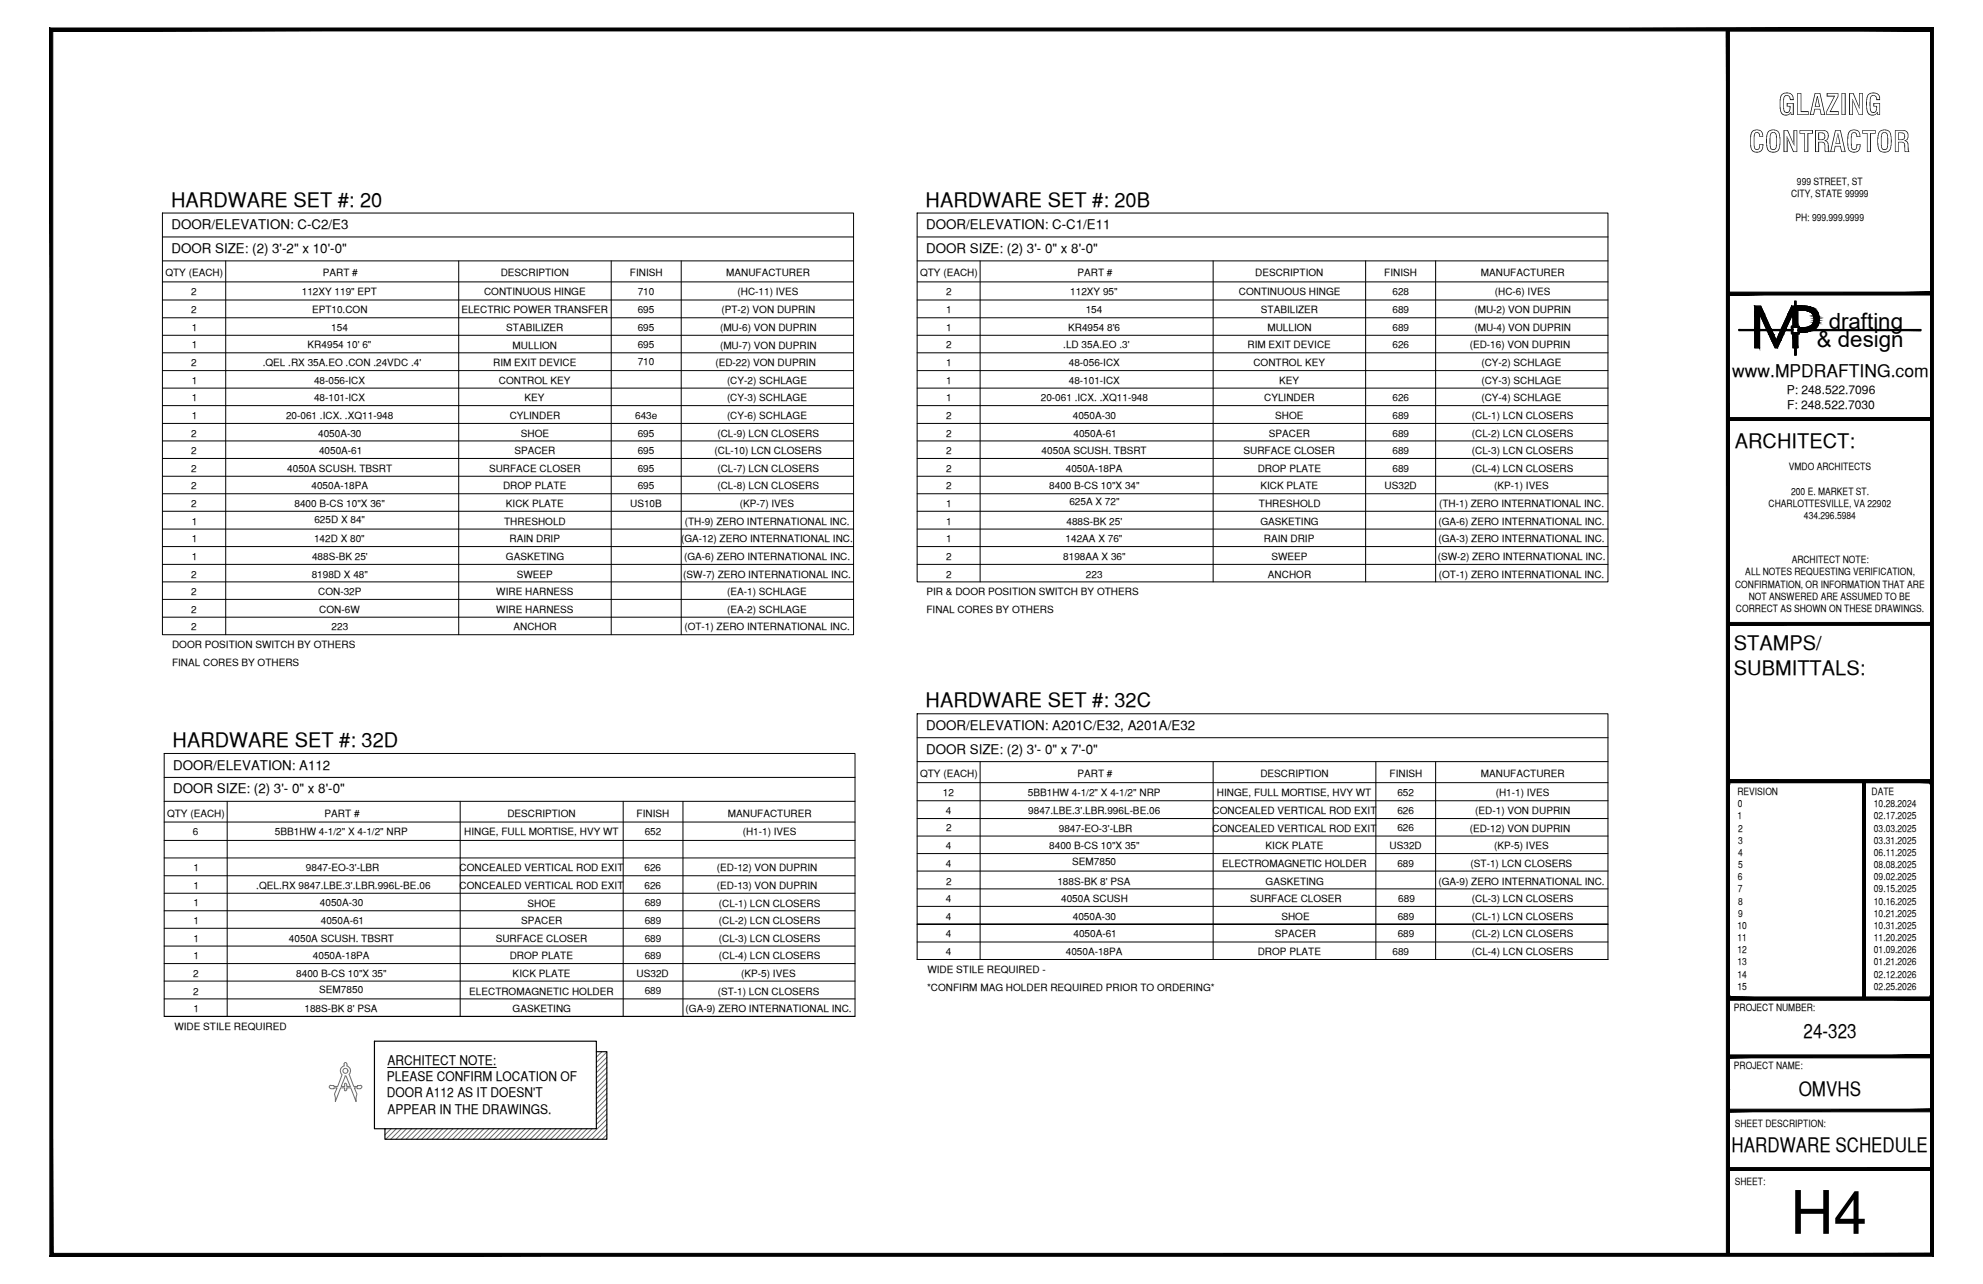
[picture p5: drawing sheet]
<svg xmlns="http://www.w3.org/2000/svg" width="432mm" height="279mm" viewBox="0 0 432 279" stroke-linecap="round" stroke-linejoin="round" font-family="sans-serif">
<defs><g id="words">
<text font-size="13.1" x="389.8" y="268.5">H4</text>
<g font-size="6.3">
<text x="387.2" y="25">GLAZING</text>
<text x="380.8" y="33.1">CONTRACTOR</text>
</g>
<g font-size="4.9">
<text x="398.2" y="71.5">drafting</text>
<text x="395.6" y="75.5">&amp; design</text>
</g>
<g font-size="4.4">
<text x="37.3" y="45">HARDWARE SET #: 20</text>
<text x="201.5" y="45">HARDWARE SET #: 20B</text>
<text x="377.8" y="97.5">ARCHITECT:</text>
<text x="377.6" y="141.5">STAMPS/</text>
<text x="377.6" y="146.9">SUBMITTALS:</text>
<text x="201.5" y="153.9">HARDWARE SET #: 32C</text>
<text x="37.6" y="162.5">HARDWARE SET #: 32D</text>
<text x="392.7" y="225.8">24-323</text>
<text x="391.7" y="238.5">OMVHS</text>
<text x="377.1" y="250.7">HARDWARE SCHEDULE</text>
</g>
<text font-size="3.8" x="377.2" y="82">www.MPDRAFTING.com</text>
<g font-size="2.9">
<text x="37.3" y="49.9">DOOR/ELEVATION: C-C2/E3</text>
<text x="201.7" y="49.9">DOOR/ELEVATION: C-C1/E11</text>
<text x="37.3" y="55.1">DOOR SIZE: (2) 3'-2&quot; x 10'-0&quot;</text>
<text x="201.7" y="55.1">DOOR SIZE: (2) 3'- 0&quot; x 8'-0&quot;</text>
<text x="201.7" y="158.9">DOOR/ELEVATION: A201C/E32, A201A/E32</text>
<text x="37.7" y="167.5">DOOR/ELEVATION: A112</text>
<text x="201.7" y="164">DOOR SIZE: (2) 3'- 0&quot; x 7'-0&quot;</text>
<text x="37.7" y="172.6">DOOR SIZE: (2) 3'- 0&quot; x 8'-0&quot;</text>
<text x="84.4" y="231.6">ARCHITECT NOTE:</text>
<text x="84.2" y="235.2">PLEASE CONFIRM LOCATION OF</text>
<text x="84.2" y="238.8">DOOR A112 AS IT DOESN'T</text>
<text x="84.4" y="242.3">APPEAR IN THE DRAWINGS.</text>
</g>
<g font-size="2.6">
<text x="389.1" y="85.8">P: 248.522.7096</text>
<text x="389.1" y="89">F: 248.522.7030</text>
</g>
<g font-size="2.2">
<text x="391.3" y="40.2">999 STREET, ST</text>
<text x="390" y="42.9">CITY, STATE 99999</text>
<text x="391" y="48.2">PH: 999.999.9999</text>
<text x="36" y="60.1">QTY (EACH)</text>
<text x="41.7" y="64.2">2</text>
<text x="65.7" y="64.2">112XY 119&quot; EPT</text>
<text x="70.3" y="60.1">PART #</text>
<text x="105.4" y="64.2">CONTINUOUS HINGE</text>
<text x="109" y="60.1">DESCRIPTION</text>
<text x="137.2" y="60.1">FINISH</text>
<text x="138.9" y="64.2">710</text>
<text x="158.1" y="60.1">MANUFACTURER</text>
<text x="160.6" y="64.2">(HC-11) IVES</text>
<text x="200.3" y="60.1">QTY (EACH)</text>
<text x="206" y="64.2">2</text>
<text x="233" y="64.2">112XY 95&quot;</text>
<text x="234.6" y="60.1">PART #</text>
<text x="269.7" y="64.2">CONTINUOUS HINGE</text>
<text x="273.3" y="60.1">DESCRIPTION</text>
<text x="301.4" y="60.1">FINISH</text>
<text x="303.2" y="64.2">628</text>
<text x="322.5" y="60.1">MANUFACTURER</text>
<text x="325.5" y="64.2">(HC-6) IVES</text>
<text x="41.7" y="68.1">2</text>
<text x="67.9" y="68.2">EPT10.CON</text>
<text x="100.5" y="68.2">ELECTRIC POWER TRANSFER</text>
<text x="138.9" y="68.1">695</text>
<text x="157.1" y="68.2">(PT-2) VON DUPRIN</text>
<text x="206.1" y="68.1">1</text>
<text x="236.4" y="68.1">154</text>
<text x="274.6" y="68.2">STABILIZER</text>
<text x="303.2" y="68.1">689</text>
<text x="321.1" y="68.2">(MU-2) VON DUPRIN</text>
<text x="41.8" y="72">1</text>
<text x="41.8" y="75.8">1</text>
<text x="67" y="75.8">KR4954 10' 6&quot;</text>
<text x="72.1" y="72">154</text>
<text x="110.2" y="72">STABILIZER</text>
<text x="111.6" y="75.9">MULLION</text>
<text x="138.9" y="72">695</text>
<text x="138.9" y="75.8">695</text>
<text x="156.8" y="75.9">(MU-7) VON DUPRIN</text>
<text x="156.8" y="72">(MU-6) VON DUPRIN</text>
<text x="206" y="75.8">2</text>
<text x="206.1" y="72">1</text>
<text x="231.5" y="75.8">.LD 35A.EO .3'</text>
<text x="232.6" y="72">KR4954 8'6</text>
<text x="271.7" y="75.8">RIM EXIT DEVICE</text>
<text x="276" y="72">MULLION</text>
<text x="303.2" y="75.8">626</text>
<text x="303.2" y="72">689</text>
<text x="320" y="75.8">(ED-16) VON DUPRIN</text>
<text x="321.1" y="72">(MU-4) VON DUPRIN</text>
<text x="41.7" y="79.6">2</text>
<text x="41.8" y="83.5">1</text>
<text x="57.2" y="79.7">.QEL .RX 35A.EO .CON .24VDC .4'</text>
<text x="68.4" y="83.5">48-056-ICX</text>
<text x="107.4" y="79.7">RIM EXIT DEVICE</text>
<text x="108.6" y="83.5">CONTROL KEY</text>
<text x="138.9" y="79.5">710</text>
<text x="155.8" y="79.7">(ED-22) VON DUPRIN</text>
<text x="158.3" y="83.5">(CY-2) SCHLAGE</text>
<text x="206.1" y="79.6">1</text>
<text x="206.1" y="83.5">1</text>
<text x="232.7" y="79.7">48-056-ICX</text>
<text x="232.7" y="83.5">48-101-ICX</text>
<text x="272.9" y="79.7">CONTROL KEY</text>
<text x="278.5" y="83.5">KEY</text>
<text x="322.6" y="79.7">(CY-2) SCHLAGE</text>
<text x="322.6" y="83.5">(CY-3) SCHLAGE</text>
<text x="41.8" y="87.3">1</text>
<text x="68.4" y="87.3">48-101-ICX</text>
<text x="114.2" y="87.3">KEY</text>
<text x="158.3" y="87.3">(CY-3) SCHLAGE</text>
<text x="206.1" y="87.3">1</text>
<text x="226.6" y="87.3">20-061 .ICX. .XQ11-948</text>
<text x="275.3" y="87.3">CYLINDER</text>
<text x="303.2" y="87.3">626</text>
<text x="322.6" y="87.3">(CY-4) SCHLAGE</text>
<text x="41.7" y="95">2</text>
<text x="41.8" y="91.1">1</text>
<text x="62.3" y="91.2">20-061 .ICX. .XQ11-948</text>
<text x="69.3" y="95">4050A-30</text>
<text x="111" y="91.2">CYLINDER</text>
<text x="113.4" y="95">SHOE</text>
<text x="138.3" y="91.2">643e</text>
<text x="138.9" y="95">695</text>
<text x="156.2" y="95">(CL-9) LCN CLOSERS</text>
<text x="158.3" y="91.2">(CY-6) SCHLAGE</text>
<text x="206" y="91.2">2</text>
<text x="206" y="95">2</text>
<text x="233.6" y="91.2">4050A-30</text>
<text x="233.7" y="95">4050A-61</text>
<text x="276.3" y="95">SPACER</text>
<text x="277.7" y="91.2">SHOE</text>
<text x="303.2" y="91.2">689</text>
<text x="303.2" y="95">689</text>
<text x="320.5" y="91.2">(CL-1) LCN CLOSERS</text>
<text x="320.5" y="95">(CL-2) LCN CLOSERS</text>
<text x="41.7" y="98.8">2</text>
<text x="69.5" y="98.8">4050A-61</text>
<text x="112" y="98.9">SPACER</text>
<text x="138.9" y="98.8">695</text>
<text x="155.6" y="98.9">(CL-10) LCN CLOSERS</text>
<text x="206" y="98.8">2</text>
<text x="226.8" y="98.9">4050A SCUSH. TBSRT</text>
<text x="270.8" y="98.9">SURFACE CLOSER</text>
<text x="303.2" y="98.8">689</text>
<text x="320.5" y="98.9">(CL-3) LCN CLOSERS</text>
<text x="41.7" y="102.7">2</text>
<text x="41.7" y="106.5">2</text>
<text x="62.5" y="102.7">4050A SCUSH. TBSRT</text>
<text x="67.8" y="106.5">4050A-18PA</text>
<text x="106.5" y="102.7">SURFACE CLOSER</text>
<text x="109.5" y="106.5">DROP PLATE</text>
<text x="138.9" y="102.7">695</text>
<text x="138.9" y="106.5">695</text>
<text x="156.2" y="102.7">(CL-7) LCN CLOSERS</text>
<text x="156.2" y="106.5">(CL-8) LCN CLOSERS</text>
<text x="206" y="106.5">2</text>
<text x="206" y="102.7">2</text>
<text x="228.5" y="106.5">8400 B-CS 10&quot;X 34&quot;</text>
<text x="232.1" y="102.7">4050A-18PA</text>
<text x="273.9" y="102.7">DROP PLATE</text>
<text x="274.4" y="106.5">KICK PLATE</text>
<text x="301.5" y="106.5">US32D</text>
<text x="303.2" y="102.7">689</text>
<text x="320.5" y="102.7">(CL-4) LCN CLOSERS</text>
<text x="325.4" y="106.5">(KP-1) IVES</text>
<text x="389.5" y="102.3">VMDO ARCHITECTS</text>
<text x="390" y="107.6">200 E. MARKET ST.</text>
<text x="41.7" y="110.3">2</text>
<text x="64.1" y="110.4">8400 B-CS 10&quot;X 36&quot;</text>
<text x="68.5" y="113.7">625D X 84&quot;</text>
<text x="110.2" y="110.4">KICK PLATE</text>
<text x="137.2" y="110.4">US10B</text>
<text x="161.1" y="110.4">(KP-7) IVES</text>
<text x="206.1" y="110.3">1</text>
<text x="232.9" y="109.9">625A X 72&quot;</text>
<text x="274.1" y="110.4">THRESHOLD</text>
<text x="313.4" y="110.4">(TH-1) ZERO INTERNATIONAL INC.</text>
<text x="385.1" y="110.3">CHARLOTTESVILLE, VA 22902</text>
<text x="392.8" y="113">434.296.5984</text>
<text x="41.8" y="114.2">1</text>
<text x="41.8" y="118">1</text>
<text x="68.4" y="118">142D X 80&quot;</text>
<text x="109.8" y="114.2">THRESHOLD</text>
<text x="110.9" y="118">RAIN DRIP</text>
<text x="148.3" y="118">(GA-12) ZERO INTERNATIONAL INC.</text>
<text x="149.1" y="114.2">(TH-9) ZERO INTERNATIONAL INC.</text>
<text x="206.1" y="114.2">1</text>
<text x="206.1" y="118">1</text>
<text x="232" y="118">142AA X 76&quot;</text>
<text x="232.2" y="114.2">488S-BK 25'</text>
<text x="274.4" y="114.2">GASKETING</text>
<text x="275.2" y="118">RAIN DRIP</text>
<text x="313.2" y="114.2">(GA-6) ZERO INTERNATIONAL INC.</text>
<text x="313.2" y="118">(GA-3) ZERO INTERNATIONAL INC.</text>
<text x="41.7" y="125.7">2</text>
<text x="41.8" y="121.8">1</text>
<text x="67.9" y="125.7">8198D X 48&quot;</text>
<text x="67.9" y="121.9">488S-BK 25'</text>
<text x="110.2" y="121.9">GASKETING</text>
<text x="112.5" y="125.7">SWEEP</text>
<text x="148.8" y="125.7">(SW-7) ZERO INTERNATIONAL INC.</text>
<text x="149" y="121.9">(GA-6) ZERO INTERNATIONAL INC.</text>
<text x="206" y="121.8">2</text>
<text x="206" y="125.7">2</text>
<text x="231.5" y="121.8">8198AA X 36&quot;</text>
<text x="236.5" y="125.7">223</text>
<text x="276.1" y="125.7">ANCHOR</text>
<text x="276.9" y="121.9">SWEEP</text>
<text x="313.1" y="121.9">(SW-2) ZERO INTERNATIONAL INC.</text>
<text x="313.3" y="125.7">(OT-1) ZERO INTERNATIONAL INC.</text>
<text x="380" y="125.2">ALL NOTES REQUESTING VERIFICATION,</text>
<text x="390.1" y="122.6">ARCHITECT NOTE:</text>
<text x="41.7" y="129.5">2</text>
<text x="69.3" y="129.5">CON-32P</text>
<text x="108.1" y="129.5">WIRE HARNESS</text>
<text x="158.4" y="129.5">(EA-1) SCHLAGE</text>
<text x="201.7" y="129.5">PIR &amp; DOOR POSITION SWITCH BY OTHERS</text>
<text x="377.8" y="127.9">CONFIRMATION, OR INFORMATION THAT ARE</text>
<text x="380.8" y="130.6">NOT ANSWERED ARE ASSUMED TO BE</text>
<text x="41.7" y="133.3">2</text>
<text x="41.7" y="137.2">2</text>
<text x="69.5" y="133.3">CON-6W</text>
<text x="72.2" y="137.2">223</text>
<text x="108.1" y="133.3">WIRE HARNESS</text>
<text x="111.8" y="137.2">ANCHOR</text>
<text x="149" y="137.2">(OT-1) ZERO INTERNATIONAL INC.</text>
<text x="158.4" y="133.3">(EA-2) SCHLAGE</text>
<text x="201.7" y="133.5">FINAL CORES BY OTHERS</text>
<text x="378" y="133.2">CORRECT AS SHOWN ON THESE DRAWINGS.</text>
<text x="37.5" y="141">DOOR POSITION SWITCH BY OTHERS</text>
<text x="37.5" y="145">FINAL CORES BY OTHERS</text>
<text x="200.3" y="169.1">QTY (EACH)</text>
<text x="205.3" y="173.2">12</text>
<text x="223.8" y="173.2">5BB1HW 4-1/2&quot; X 4-1/2&quot; NRP</text>
<text x="234.6" y="169">PART #</text>
<text x="265" y="173.2">HINGE, FULL MORTISE, HVY WT</text>
<text x="274.4" y="169.1">DESCRIPTION</text>
<text x="302.6" y="169.1">FINISH</text>
<text x="304.3" y="173.2">652</text>
<text x="322.5" y="169.1">MANUFACTURER</text>
<text x="325.7" y="173.2">(H1-1) IVES</text>
<text x="378.3" y="173">REVISION</text>
<text x="407.5" y="173">DATE</text>
<text x="36.4" y="177.7">QTY (EACH)</text>
<text x="70.7" y="177.7">PART #</text>
<text x="110.5" y="177.7">DESCRIPTION</text>
<text x="138.6" y="177.7">FINISH</text>
<text x="158.5" y="177.7">MANUFACTURER</text>
<text x="205.9" y="177.1">4</text>
<text x="223.9" y="177.1">9847.LBE.3'.LBR.996L-BE.06</text>
<text x="264" y="177.1">CONCEALED VERTICAL ROD EXIT</text>
<text x="304.3" y="177.1">626</text>
<text x="321.2" y="177.2">(ED-1) VON DUPRIN</text>
<text x="378.3" y="178.3">1</text>
<text x="378.4" y="175.7">0</text>
<text x="408" y="175.7">10.28.2024</text>
<text x="408" y="178.3">02.17.2025</text>
<text x="42" y="181.7">6</text>
<text x="59.9" y="181.7">5BB1HW 4-1/2&quot; X 4-1/2&quot; NRP</text>
<text x="101.1" y="181.8">HINGE, FULL MORTISE, HVY WT</text>
<text x="140.4" y="181.7">652</text>
<text x="161.7" y="181.8">(H1-1) IVES</text>
<text x="205.9" y="184.8">4</text>
<text x="206" y="180.9">2</text>
<text x="228.5" y="184.8">8400 B-CS 10&quot;X 35&quot;</text>
<text x="230.6" y="181">9847-EO-3'-LBR</text>
<text x="264" y="181">CONCEALED VERTICAL ROD EXIT</text>
<text x="275.6" y="184.8">KICK PLATE</text>
<text x="302.6" y="184.8">US32D</text>
<text x="304.3" y="180.9">626</text>
<text x="320" y="181">(ED-12) VON DUPRIN</text>
<text x="325.4" y="184.8">(KP-5) IVES</text>
<text x="378.5" y="181">2</text>
<text x="378.5" y="183.6">3</text>
<text x="408" y="181">03.03.2025</text>
<text x="408" y="183.6">03.31.2025</text>
<text x="42.1" y="189.5">1</text>
<text x="66.6" y="189.6">9847-EO-3'-LBR</text>
<text x="100.1" y="189.5">CONCEALED VERTICAL ROD EXIT</text>
<text x="140.3" y="189.5">626</text>
<text x="156.1" y="189.5">(ED-12) VON DUPRIN</text>
<text x="205.9" y="188.7">4</text>
<text x="233.5" y="188.3">SEM7850</text>
<text x="266.1" y="188.7">ELECTROMAGNETIC HOLDER</text>
<text x="304.3" y="188.6">689</text>
<text x="320.2" y="188.7">(ST-1) LCN CLOSERS</text>
<text x="378.4" y="191.6">6</text>
<text x="378.5" y="186.2">4</text>
<text x="378.5" y="188.9">5</text>
<text x="408" y="186.2">06.11.2025</text>
<text x="408" y="188.9">08.08.2025</text>
<text x="408" y="191.6">09.02.2025</text>
<text x="42.1" y="197.2">1</text>
<text x="42.1" y="193.4">1</text>
<text x="55.8" y="193.4">.QEL.RX 9847.LBE.3'.LBR.996L-BE.06</text>
<text x="69.7" y="197.2">4050A-30</text>
<text x="100.1" y="193.4">CONCEALED VERTICAL ROD EXIT</text>
<text x="114.9" y="197.3">SHOE</text>
<text x="140.3" y="193.4">626</text>
<text x="140.4" y="197.2">689</text>
<text x="156.1" y="193.4">(ED-13) VON DUPRIN</text>
<text x="156.5" y="197.3">(CL-1) LCN CLOSERS</text>
<text x="205.9" y="196.2">4</text>
<text x="206" y="192.5">2</text>
<text x="230.3" y="192.5">188S-BK 8' PSA</text>
<text x="231.1" y="196.3">4050A SCUSH</text>
<text x="272.2" y="196.3">SURFACE CLOSER</text>
<text x="275.6" y="192.5">GASKETING</text>
<text x="304.5" y="196.3">689</text>
<text x="313.2" y="192.5">(GA-9) ZERO INTERNATIONAL INC.</text>
<text x="320.5" y="196.3">(CL-3) LCN CLOSERS</text>
<text x="378.4" y="194.2">7</text>
<text x="378.5" y="196.8">8</text>
<text x="408" y="194.2">09.15.2025</text>
<text x="408" y="196.8">10.16.2025</text>
<text x="42.1" y="201.1">1</text>
<text x="69.8" y="201.1">4050A-61</text>
<text x="113.5" y="201.1">SPACER</text>
<text x="140.4" y="201.1">689</text>
<text x="156.5" y="201.1">(CL-2) LCN CLOSERS</text>
<text x="205.9" y="200.1">4</text>
<text x="205.9" y="204">4</text>
<text x="233.6" y="200.2">4050A-30</text>
<text x="233.7" y="204">4050A-61</text>
<text x="277.6" y="204">SPACER</text>
<text x="279" y="200.2">SHOE</text>
<text x="304.4" y="200.2">689</text>
<text x="304.4" y="204">689</text>
<text x="320.5" y="200.2">(CL-1) LCN CLOSERS</text>
<text x="320.5" y="204">(CL-2) LCN CLOSERS</text>
<text x="378.3" y="202.1">10</text>
<text x="378.5" y="199.5">9</text>
<text x="408" y="199.5">10.21.2025</text>
<text x="408" y="202.1">10.31.2025</text>
<text x="42.1" y="204.9">1</text>
<text x="42.1" y="208.7">1</text>
<text x="62.9" y="204.9">4050A SCUSH. TBSRT</text>
<text x="68.1" y="208.7">4050A-18PA</text>
<text x="107.9" y="204.9">SURFACE CLOSER</text>
<text x="111" y="208.8">DROP PLATE</text>
<text x="140.4" y="204.9">689</text>
<text x="140.4" y="208.7">689</text>
<text x="156.5" y="204.9">(CL-3) LCN CLOSERS</text>
<text x="156.5" y="208.8">(CL-4) LCN CLOSERS</text>
<text x="205.9" y="207.8">4</text>
<text x="232.1" y="207.8">4050A-18PA</text>
<text x="273.9" y="207.8">DROP PLATE</text>
<text x="303.2" y="207.8">689</text>
<text x="320.5" y="207.8">(CL-4) LCN CLOSERS</text>
<text x="378.3" y="204.8">11</text>
<text x="378.3" y="207.5">12</text>
<text x="408" y="204.8">11.20.2025</text>
<text x="408" y="207.5">01.09.2026</text>
<text x="42" y="212.6">2</text>
<text x="64.5" y="212.6">8400 B-CS 10&quot;X 35&quot;</text>
<text x="111.6" y="212.6">KICK PLATE</text>
<text x="138.6" y="212.6">US32D</text>
<text x="161.4" y="212.6">(KP-5) IVES</text>
<text x="201.9" y="215.7">*CONFIRM MAG HOLDER REQUIRED PRIOR TO ORDERING*</text>
<text x="201.9" y="211.7">WIDE STILE REQUIRED -</text>
<text x="378.3" y="210.1">13</text>
<text x="378.3" y="212.7">14</text>
<text x="378.3" y="215.4">15</text>
<text x="408" y="210.1">01.21.2026</text>
<text x="408" y="212.7">02.12.2026</text>
<text x="408" y="215.4">02.25.2026</text>
<text x="42" y="216.4">2</text>
<text x="42.1" y="220.3">1</text>
<text x="66.3" y="220.3">188S-BK 8' PSA</text>
<text x="69.5" y="216">SEM7850</text>
<text x="102.2" y="216.5">ELECTROMAGNETIC HOLDER</text>
<text x="111.6" y="220.3">GASKETING</text>
<text x="140.4" y="216.3">689</text>
<text x="149.3" y="220.3">(GA-9) ZERO INTERNATIONAL INC.</text>
<text x="156.3" y="216.5">(ST-1) LCN CLOSERS</text>
<text x="377.6" y="219.9">PROJECT NUMBER:</text>
<text x="38" y="224.1">WIDE STILE REQUIRED</text>
<text x="377.6" y="232.5">PROJECT NAME:</text>
<text x="377.8" y="245.2">SHEET DESCRIPTION:</text>
<text x="377.8" y="257.9">SHEET:</text>
</g>
</g></defs>
<!-- layer: TITLE BLOCK -->
<g fill="none" stroke="#000" stroke-width=".22">
<path d="M35.4 46.4h150.5v91.7h-150.5zM35.4 56.8h150.5M35.4 51.6h150.5M49.1 56.8v81.3M99.9 56.8v81.3M133.1 56.8v81.3M148.3 56.8v81.3M199.7 46.4h150.4v80.2h-150.4zM199.7 56.8h150.4M199.7 51.6h150.4M213.4 56.8v69.8M264.2 56.8v69.8"/>
<path d="M297.4 56.8v69.8M312.6 56.8v69.8M35.4 61.3h150.5M35.4 65.3h150.5M35.4 69.2h150.5M35.4 73h150.5M35.4 76.8h150.5M199.7 61.3h150.4M199.7 65.3h150.4M199.7 69.2h150.4M199.7 73h150.4M199.7 76.8h150.4"/>
<path d="M378.7 71.7h11.4v-.7h.7v-5.5h.3v5.5h.7v.7h26.5v.2h-26.5v.7h-.7v4.7h-.3v-4.7h-.7v-.7h-11.4zM382.1 72.1h1.1v3.6h-1.1zM382.1 66.6h1.3l2.2 5h-1l-1.4-3.3v3.3h-1.1zM384.9 72.1h1l.9 1.9 .9-1.9h1l-1.7 3.6h-.5zM390.1 66.6h.6v4.3h-.3v-2.6l-1.5 3.3h-1zM390.4 71.2h1.1v1.2h-1.1zM390.4 72.8h.3v2.9h-.3zM391.2 72.8h.3v2.9h-.3zM392.8 67.6l.8 .1 .7 .3M393.1 71.3h-1.2v.3h3.3M394.2 72.1h-2.3v.2h1.2M394.2 72l-1.1 .2"/>
<path d="M394.3 70.8l-1.3 .4M394.3 68l.6 .9M394.9 69.9l-.6 .9M395 68.9v1M395 67.1l.6 .5 .4 1.1M395 67.1l-1.2-.4-2.6-.1v4.3h.3v-3.3h1.4M396 70.1l-.3 .8-.5 .7M396.1 68.7v1.4M35.4 80.6h150.5M35.4 88.3h150.5M35.4 92.1h150.5M35.4 95.9h150.5"/>
<path d="M35.4 84.5h150.5M35.4 99.8h150.5M199.7 80.6h150.4M199.7 88.3h150.4M199.7 92.1h150.4M199.7 95.9h150.4M199.7 84.5h150.4M199.7 99.8h150.4M35.4 103.6h150.5M35.4 107.4h150.5M35.4 111.3h150.5M35.4 115.1h150.5"/>
<path d="M35.4 118.9h150.5M199.7 103.6h150.4M199.7 107.4h150.4M199.7 111.3h150.4M199.7 115.1h150.4M199.7 118.9h150.4M35.4 122.8h150.5M35.4 126.6h150.5M35.4 130.4h150.5M35.4 134.3h150.5M199.7 122.8h150.4M199.7 155.3h150.4v53.5h-150.4z"/>
<path d="M35.8 164h150.4v57.2h-150.4zM35.8 178.9h150.4M35.8 174.4h150.4M35.8 169.2h150.4M49.5 174.4v46.8M100.2 174.4v46.8M135.7 174.4v46.8M148.7 174.4v46.8M199.7 170.3h150.4M199.7 165.7h150.4M199.7 174.2h150.4M199.7 178.1h150.4"/>
<path d="M199.7 160.5h150.4M213.4 165.7v43.1M264.2 165.7v43.1M299.6 165.7v43.1M312.6 165.7v43.1M35.8 182.9h150.4M35.8 186.7h150.4M35.8 198.2h150.4M35.8 190.6h150.4M35.8 194.4h150.4M199.7 189.5h150.4M199.7 197.2h150.4"/>
<path d="M199.7 193.4h150.4M199.7 181.9h150.4M199.7 185.7h150.4M35.8 205.9h150.4M35.8 209.7h150.4M35.8 213.5h150.4M35.8 202h150.4M35.8 217.4h150.4M199.7 205h150.4M199.7 208.8h150.4M350.1 201.1h-150.4h150.4M35.8 221.2h150.4"/>
</g>
<!-- layer: NOTES -->
<path d="M84.4 232.3h23.7" fill="none" stroke="#000" stroke-width=".22"/>
<!-- layer: LIGHT_1 -->
<g fill="none" stroke="#6c6c6c" stroke-width=".22">
<path d="M72 236.2a.35 .35 0 0 0-.3 .3 .35 .35 0 0 0 .3 .4M72.1 236.9l1.3-.2-.6 1.4 .2 1.6 1.2-3h.9v.5M74.5 233.9l-1 2.5-1.4-.2M74.9 231.5v.4a1.11 1.11 0 0 0-.5 1.9M74.9 231.5l.3-.3 .3 .3M75 235.9l.2-.2 .2 .2M75 237.1l.2 .3 .2-.3M75.1 234.1h.2M75.2 234.2l-.9 2.2h.8v-.4M75.4 234.2l.9 2.2h-.8v-.4M75.5 231.9a1.11 1.11 0 0 1 .5 1.9M75.6 231.5v.5"/>
<path d="M76.1 233.9l.9 2.5 1.5-.2M78.5 236.2a.35 .35 0 0 1 .3 .3 .35 .35 0 0 1-.3 .4M78.5 236.9l-1.3-.2 .5 1.4-.2 1.6-1.1-3h-.9v.5M129.9 228.9v.1M131.1 228.9l-1.2 1.2M132.1 228.9l-2.2 2.3M132.1 230.1l-2.2 2.2M132.1 231.1l-2.2 2.3M132.1 232.3l-2.2 2.3M132.1 233.4l-2.2 2.3M132.1 234.6l-2.2 2.3M132.1 235.6l-2.2 2.3"/>
<path d="M132.1 236.8l-2.2 2.3M132.1 237.9l-2.2 2.3M132.1 239l-2.2 2.3M84 245.6l-.2 .2M85.2 245.6l-1.4 1.4M86.3 245.6l-2.3 2.3M87.4 245.6l-2.3 2.3M88.5 245.6l-2.3 2.3M89.7 245.6l-2.3 2.3M90.7 245.6l-2.2 2.3M91.9 245.6l-2.3 2.3M93 245.6l-2.3 2.3"/>
<path d="M94.1 245.6l-2.3 2.3M95.2 245.6l-2.2 2.3M96.4 245.6l-2.3 2.3M97.5 245.6l-2.3 2.3M98.6 245.6l-2.3 2.3M99.8 245.6l-2.3 2.3M100.8 245.6l-2.2 2.3M102 245.6l-2.3 2.3M103.1 245.6l-2.3 2.3M104.2 245.6l-2.3 2.3M105.3 245.6l-2.2 2.3M106.5 245.6l-2.3 2.3"/>
<path d="M107.6 245.6l-2.3 2.3M108.7 245.6l-2.3 2.3M109.9 245.6l-2.3 2.3M111 245.6l-2.3 2.3M112.1 245.6l-2.3 2.3M113.2 245.6l-2.3 2.3M114.4 245.6l-2.3 2.3M115.4 245.6l-2.2 2.3M116.6 245.6l-2.3 2.3M117.7 245.6l-2.3 2.3M118.8 245.6l-2.3 2.3M120 245.6l-2.3 2.3"/>
<path d="M121.1 245.6l-2.3 2.3M122.2 245.6l-2.3 2.3M123.3 245.6l-2.3 2.3M124.5 245.6l-2.3 2.3M125.5 245.6l-2.2 2.3M126.7 245.6l-2.3 2.3M127.8 245.6l-2.3 2.3M128.9 245.6l-2.3 2.3M132.1 240.2l-2.2 2.2M132.1 241.3l-2.2 2.3M132.1 242.4l-2.2 2.3M132.1 243.5l-4.3 4.4"/>
<path d="M132.1 244.7l-3.2 3.2M132.1 245.7l-2.1 2.2M132.1 246.9l-1 1"/>
<circle cx="75.2" cy="233" r=".54"/>
</g>
<!-- layer: HEAVY_2 -->
<path d="M81.5 226.6h48.4v19h-48.4zM129.9 228.9h2.2v19h-48.3v-2.3" fill="none" stroke="#000" stroke-width=".25"/>
<!-- layer: TITLE BLOCK -->
<g fill="#000" stroke="#000" stroke-width=".22">
<path d="M393.1 71.3h2.4zM394.3 68h1.6z"/>
<path d="M376.3 6.5v.2h44.1zM376.3 6.5h44.3l-.2 .2z"/>
<path d="M375.9 6.4l.7 266.6v-266.6zM375.9 6.4l.7 266.6h-.7z"/>
<path d="M420.6 6.5l-.2 .2 .2 234.9zM420.4 6.7l.2 234.9h-.2z"/>
<path d="M421 6.1l-.6 .6 .6 266.7zM420.4 6.7l.6 266.7-.6-.7zM10.9 273.4h410.1l-.6-.7zM10.9 273.4l.6-.7h408.9zM10.9 6.1v267.3l.6-.7zM10.9 6.1l.6 .6v266zM10.9 6.1l.6 .6 409.5-.6zM11.5 6.7l409.5-.6-.6 .6z"/>
<path d="M382.1 68.3h1.1zM382.1 68.3h1.1z"/>
<path d="M382.1 68.3l1.1 3.3v-3.3zM382.1 68.3l1.1 3.3h-1.1z"/>
<path d="M382.1 72.1l1.1 3.6v-3.6zM382.1 72.1l1.1 3.6h-1.1z"/>
<path d="M382.1 66.6l2.1 1.7-.8-1.7zM382.1 66.6l2.1 1.7h-2.1z"/>
<path d="M383.2 68.3h1zM383.2 68.3h1z"/>
<path d="M383.2 68.3l2.4 3.3-1.4-3.3zM383.2 68.3l2.4 3.3h-1z"/>
<path d="M384.9 72.1l1.3 .7-.3-.7zM384.9 72.1l1.3 .7h-1z"/>
<path d="M385.2 72.8l1.6 1.2-.6-1.2zM385.2 72.8l1.6 1.2h-1z"/>
<path d="M385.8 74l1.2 1.7 .8-1.7zM385.8 74l1.2 1.7h-.5z"/>
<path d="M387.3 72.8l.5 1.2 .6-1.2zM387.3 72.8l.5 1.2h-1z"/>
<path d="M387.7 72.1l.7 .7 .3-.7zM387.7 72.1l.7 .7h-1.1z"/>
<path d="M389.4 68.3l-.5 3.3 1.5-3.3zM389.4 68.3l-.5 3.3h-1z"/>
<path d="M390.1 71.2l.3 .5v-.5zM390.1 71.2l.3 .5h-.3z"/>
<path d="M378.7 71.7l11.7 .2v-.2zM378.7 71.7l11.7 .2h-11.7z"/>
<path d="M390.1 71.9l.3 .5v-.5zM390.1 71.9l.3 .5h-.3z"/>
<path d="M390.1 66.6l.6 1.7v-1.7zM390.1 66.6l.6 1.7h-1.3z"/>
<path d="M390.4 68.3l.3 2.6v-2.6zM390.4 68.3l.3 2.6h-.3z"/>
<path d="M390.4 72.8l.3 2.9v-2.9zM390.4 72.8l.3 2.9h-.3z"/>
<path d="M390.8 65.5l.3 5.5v-5.5zM390.8 65.5l.3 5.5h-.3z"/>
<path d="M390.8 72.6l.3 4.7v-4.7zM390.8 72.6l.3 4.7h-.3z"/>
<path d="M391.2 67.6l.3 3.3v-3.3zM391.2 67.6l.3 3.3h-.3z"/>
<path d="M391.2 72.8l.3 2.9v-2.9zM391.2 72.8l.3 2.9h-.3z"/>
<path d="M390.1 71l1.7 .2v-.2zM390.1 71l1.7 .2h-1.7z"/>
<path d="M391.5 71.2l.3 .5v-.5zM391.5 71.2l.3 .5h-.3z"/>
<path d="M391.5 71.9l.3 .5v-.5zM391.5 71.9l.3 .5h-.3z"/>
<path d="M390.1 72.4l1.7 .2v-.2zM390.1 72.4l1.7 .2h-1.7z"/>
<path d="M391.2 66.6l2.4 .1zM391.2 66.6l2.4 .1z"/>
<path d="M391.2 66.7l3.1 .2-.7-.2zM391.2 66.7l3.1 .2h-3.1z"/>
<path d="M391.9 72.2h1.7zM391.9 72.2l1.2 .1z"/>
<path d="M391.9 72.1l1.7 .1 .6-.1zM391.9 72.1l1.7 .1h-1.7z"/>
<path d="M391.2 66.9l3.8 .2-.7-.2zM391.2 66.9l3.8 .2h-3.8z"/>
<path d="M391.2 67.1l4.2 .3-.4-.3zM391.2 67.1l4.2 .3h-4.2z"/>
<path d="M391.2 67.4l4.3 .2-.1-.2zM391.2 67.4l4.3 .2h-4.3z"/>
<path d="M392.9 67.6h2.6zM392.9 67.6h2.6z"/>
<path d="M393.3 67.6l2.3 .1-.1-.1zM393.3 67.6l2.3 .1zM393.6 67.7h2zM393.6 67.7h2z"/>
<path d="M393.4 71.2l2.1 .1zM393.1 71.3h2.4zM393.1 71.3h2.4z"/>
<path d="M391.9 71.3l3.3 .3 .3-.3zM391.9 71.3l3.3 .3h-3.3z"/>
<path d="M393.6 67.7l2.1 .1-.1-.1zM393.6 67.7l2.1 .1z"/>
<path d="M393.8 71.2h1.8zM393.4 71.2h2.1z"/>
<path d="M394 67.8l1.9 .2-.2-.2zM394 67.8l1.9 .2h-1.6zM394.3 68h1.6z"/>
<path d="M394.1 71.1l1.5 .1 .1-.1zM393.8 71.2l.3-.1 1.5 .1z"/>
<path d="M394.2 70.9l1.5 .2 .1-.2zM394.2 70.9l1.5 .2h-1.6z"/>
<path d="M394.4 68l1.5 .2v-.2zM394.4 68l1.5 .2h-1.3z"/>
<path d="M394.4 70.9h1.5zM394.2 70.9h1.6z"/>
<path d="M394.6 68.2l1.4 .1-.1-.1zM394.6 68.2l1.4 .1h-1.3z"/>
<path d="M394.6 70.7l1.3 .2v-.2zM394.6 70.7l1.3 .2h-1.5z"/>
<path d="M394.7 68.3l1.3 .2v-.2zM394.7 68.3l1.3 .2h-1.2z"/>
<path d="M394.8 68.5l1.2 .2v-.2zM394.8 68.5l1.2 .2h-1.1zM394.9 68.7h1.1zM394.9 68.7h1.1z"/>
<path d="M394.8 70.4l1.2 .1v-.1zM394.8 70.4l1.2 .1h-1.3z"/>
<path d="M394.7 70.5l1.2 .2 .1-.2zM394.7 70.5l1.2 .2h-1.3z"/>
<path d="M394.9 68.7l1.2 .3-.1-.3zM394.9 68.7l1.2 .3h-1.1z"/>
<path d="M394.9 70.2l1.1 .2v-.2zM394.9 70.2l1.1 .2h-1.2z"/>
<path d="M395 69l1.1 .2v-.2zM395 69l1.1 .2h-1.1z"/>
<path d="M395 69.2l1.1 .2v-.2zM395 69.2l1.1 .2h-1.1z"/>
<path d="M395 69.4l1.1 .3v-.3zM395 69.4l1.1 .3h-1.1z"/>
<path d="M395 69.7l1.1 .1v-.1zM395 69.7l1.1 .1h-1.1z"/>
<path d="M395 69.8l1 .4 .1-.4zM395 69.8l1 .4h-1.1zM394.9 70.2h1.1zM394.9 70.2h1.1z"/>
<path d="M391.5 71.7l26.8 .2v-.2zM391.5 71.7l26.8 .2h-26.8z"/>
<path d="M376.3 64.2h44.3v-.6zM376.3 63.6h44.3l-44.3 .6z"/>
<path d="M376.3 91.5h44.3v-.6zM376.3 90.9h44.3l-44.3 .6z"/>
<path d="M376.3 136.1h44.3v-.7zM376.3 135.4h44.3l-44.3 .7z"/>
<path d="M405.6 170l.6 47.3v-47.3zM405.6 170l.6 47.3h-.6z"/>
<path d="M420.4 170.3v46.7l.2-46.9zM420.6 170.1v47.1l-.2-.2z"/>
<path d="M420.4 170.3v46.7l.2-46.9zM420.6 170.1v47.1l-.2-.2z"/>
<path d="M420.6 169.7l-.2 .6 .2-.2zM376.3 169.7h44.3l-.2 .6zM376.3 169.7l.3 .6h43.8zM376.3 169.7l.3 .6-.3-.2z"/>
<path d="M420.6 169.7l-.2 .6 .2-.2zM376.3 169.7h44.3l-.2 .6zM376.3 169.7l.3 .6h43.8zM376.3 169.7l.3 .6-.3-.2z"/>
<path d="M376.6 217l-.3 .2v.4zM376.6 217l44 .6h-44.3zM376.6 217l44 .6-.2-.6zM420.4 217l.2 .2v.4z"/>
<path d="M376.6 217l-.3 .2v.4zM376.6 217l44 .6h-44.3zM376.6 217l44 .6-.2-.6zM420.4 217l.2 .2v.4z"/>
<path d="M376.6 170.3l-.3 46.9 .3-.2zM376.3 170.1l.3 .2-.3 46.9z"/>
<path d="M376.6 170.3l-.3 46.9 .3-.2zM376.3 170.1l.3 .2-.3 46.9z"/>
<path d="M376.3 217.4h44.3v-.3zM376.3 217.1h44.3l-44.3 .3z"/>
<path d="M376.3 230.2h44.3v-.6zM376.3 229.6h44.3l-44.3 .6z"/>
<path d="M376.2 254.1v.6l44.5-.6zM376.2 254.7l44.5-.6v.6z"/>
<path d="M376.2 241.4v.5l44.5-.5zM376.2 241.9l44.5-.5v.5z"/>
<path d="M376.3 6.5v235.1h.3zM376.3 6.5h.3v235.1z"/>
<path d="M376.3 237.4v4.2h.3zM376.3 237.4l.3-.2v4.4zM376.3 237.2v.2l.3-.2z"/>
</g>
<use href="#words"/>
</svg>
